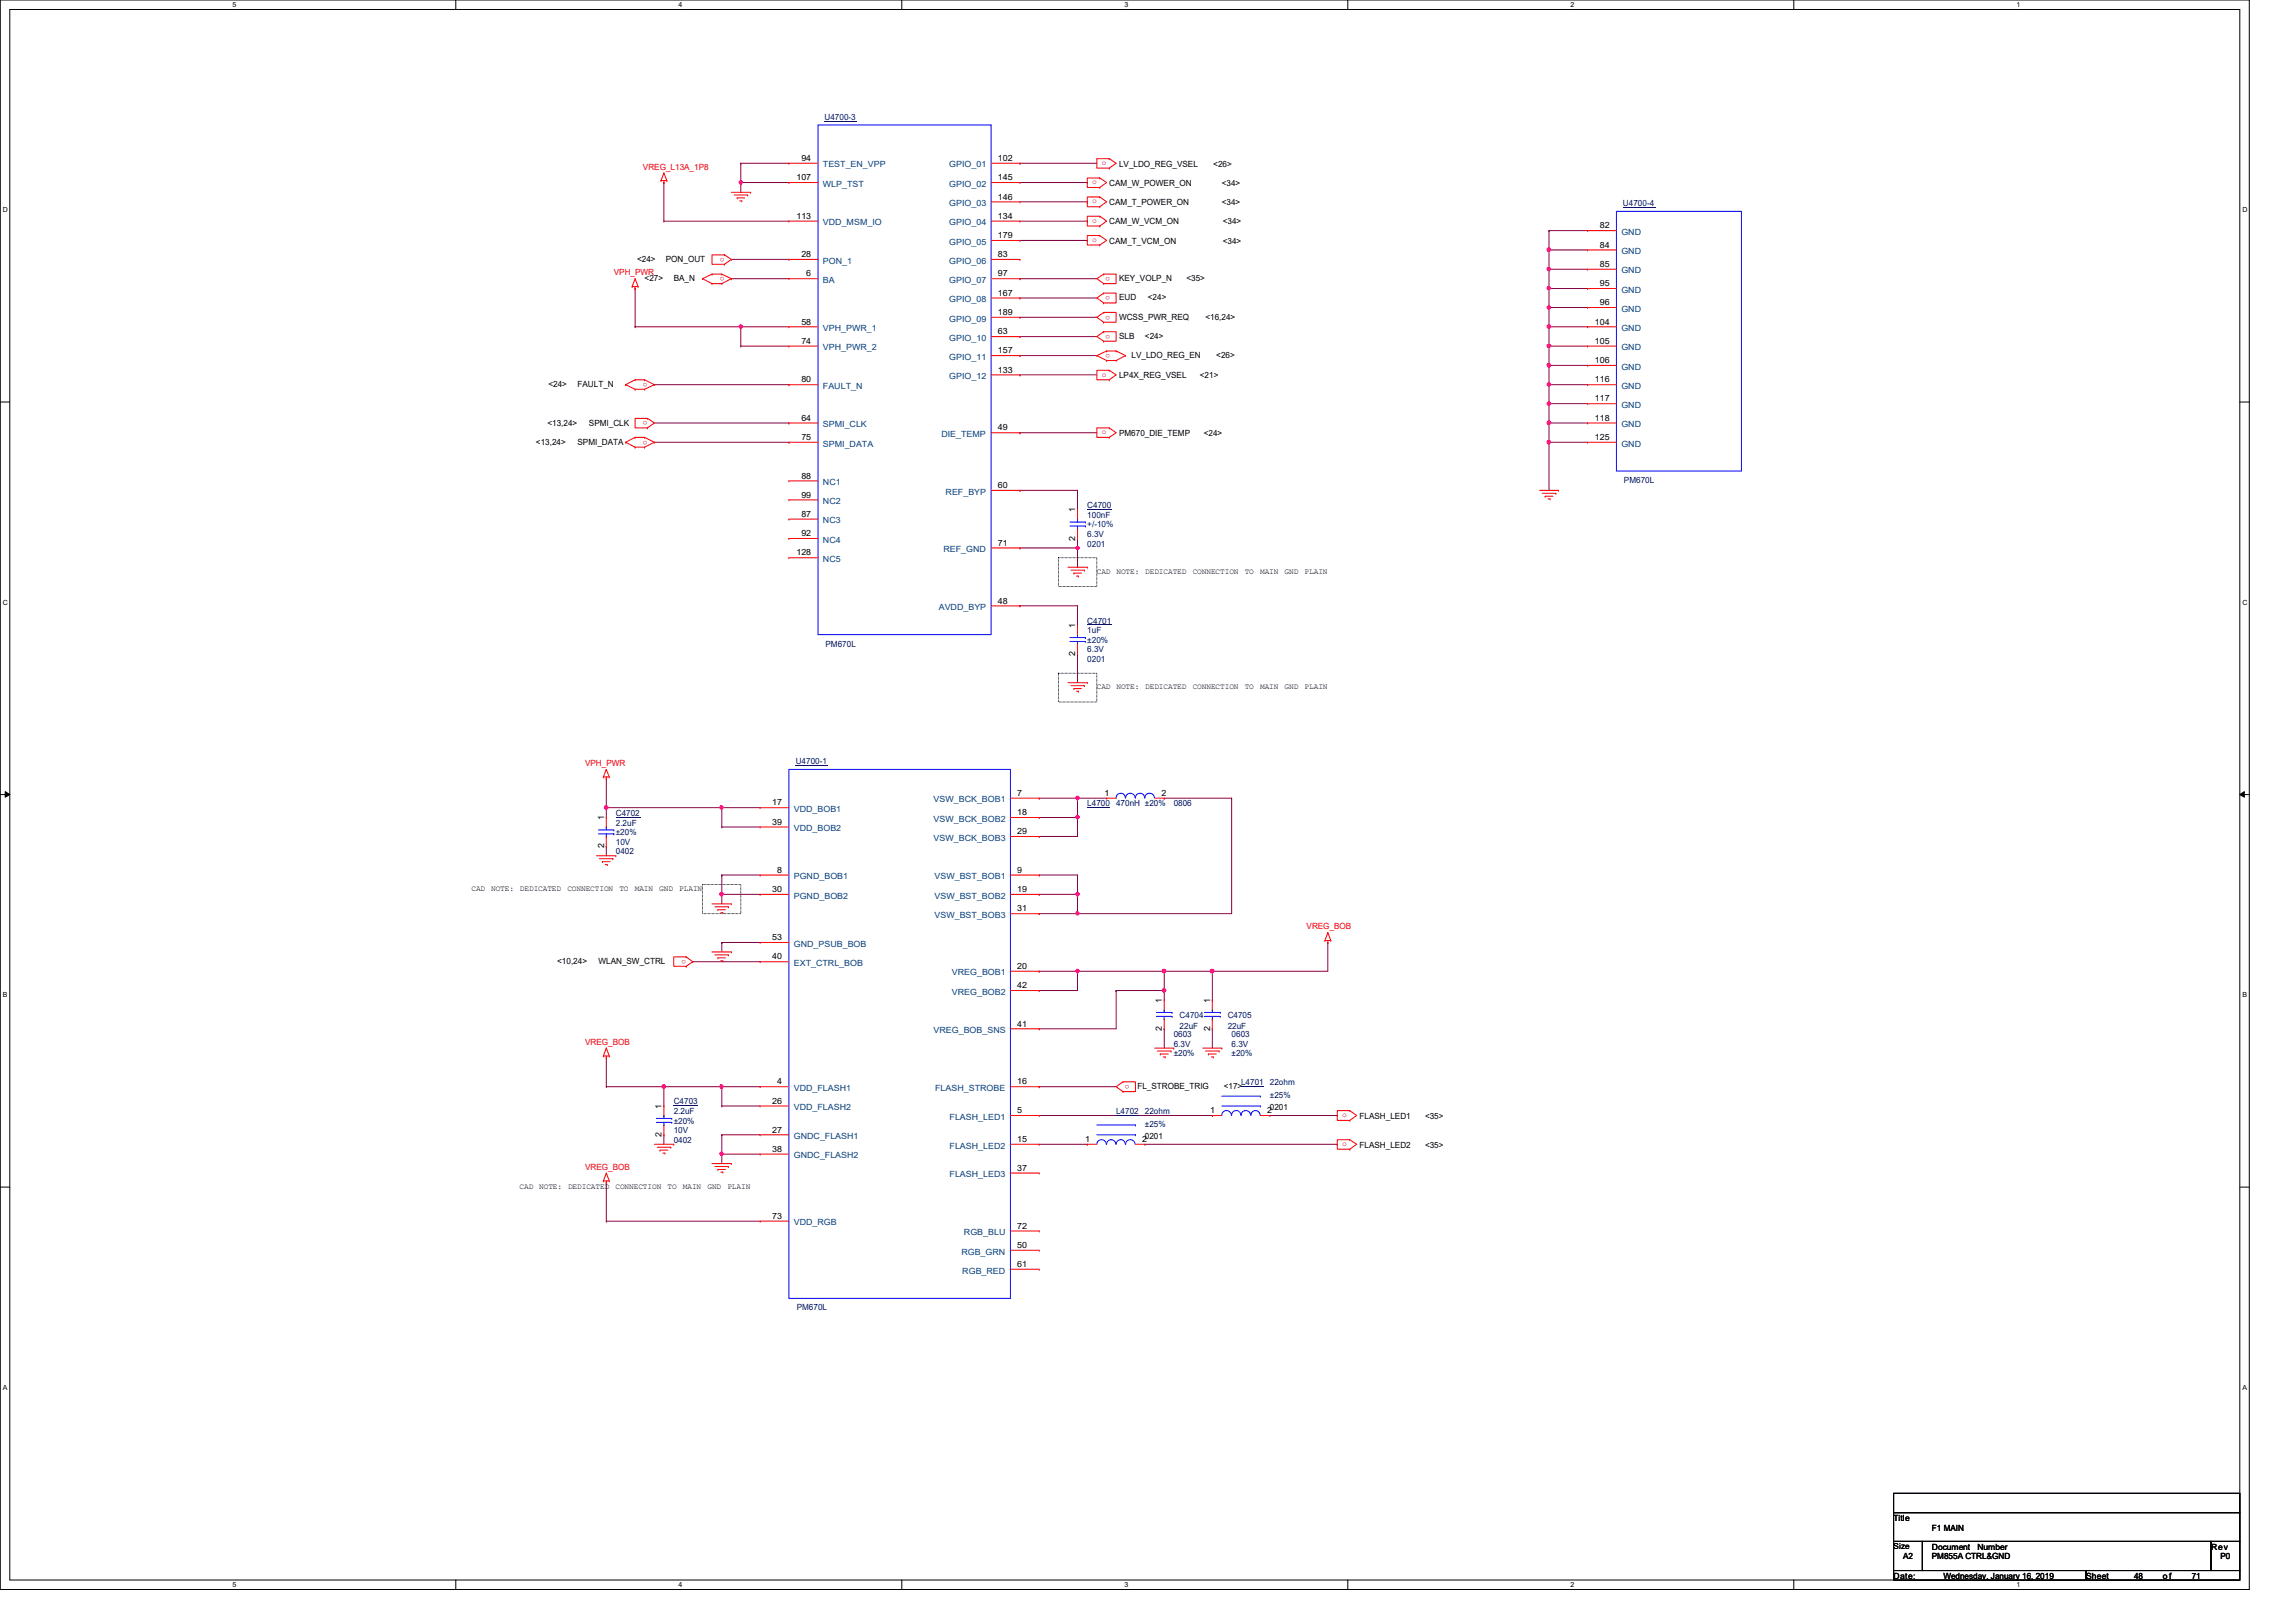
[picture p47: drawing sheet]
<svg xmlns="http://www.w3.org/2000/svg" width="297mm" height="210mm" viewBox="0 0 297 210" stroke-linecap="round" stroke-linejoin="round" font-family="sans-serif">
<defs><g id="words">
<g font-size="1.1" fill="#000080">
<text x="106.7" y="15.5">U4700-3</text>
<text x="210" y="26.7">U4700-4</text>
<text x="140.7" y="65.7">C4700</text>
<text x="210.1" y="62.5">PM670L</text>
<text x="140.7" y="67">100nF</text>
<text x="140.7" y="70.7">0201</text>
<text x="140.7" y="69.5">6.3V</text>
<text x="140.7" y="68.2">+/-10%</text>
<text x="106.8" y="83.7">PM670L</text>
<text x="140.7" y="80.7">C4701</text>
<text x="140.7" y="82">1uF</text>
<text x="140.7" y="83.2">±20%</text>
<text x="140.7" y="85.7">0201</text>
<text x="140.7" y="84.4">6.3V</text>
<text x="103" y="98.8">U4700-1</text>
<text x="79.7" y="105.6">C4702</text>
<text x="79.7" y="106.8">2.2uF</text>
<text x="140.7" y="104.4">L4700</text>
<text x="144.4" y="104.4">470nH ±20%</text>
<text x="151.8" y="104.4">0806</text>
<text x="79.7" y="110.6">0402</text>
<text x="79.7" y="109.3">10V</text>
<text x="79.7" y="108.1">±20%</text>
<text x="152.6" y="131.7">C4704</text>
<text x="158.8" y="131.7">C4705</text>
<text x="151.8" y="134.2">0603</text>
<text x="151.8" y="135.5">6.3V</text>
<text x="151.8" y="136.7">±20%</text>
<text x="152.6" y="133.2">22uF</text>
<text x="158.8" y="133.2">22uF</text>
<text x="159.3" y="134.2">0603</text>
<text x="159.3" y="135.5">6.3V</text>
<text x="159.3" y="136.7">±20%</text>
<text x="87.2" y="142.9">C4703</text>
<text x="160.6" y="140.4">L4701</text>
<text x="164.3" y="140.4">22ohm</text>
<text x="164.3" y="142.1">±25%</text>
<text x="87.2" y="144.2">2.2uF</text>
<text x="87.2" y="147.9">0402</text>
<text x="87.2" y="146.6">10V</text>
<text x="87.2" y="145.4">±20%</text>
<text x="144.4" y="144.2">L4702</text>
<text x="148.1" y="144.2">22ohm</text>
<text x="148.1" y="145.8">±25%</text>
<text x="103.1" y="169.5">PM670L</text>
</g>
<g font-size="1.1" fill="#f00">
<text x="83.2" y="22">VREG_L13A_1P8</text>
<text x="79.4" y="35.6">VPH_PWR</text>
<text x="75.7" y="99.1">VPH_PWR</text>
<text x="169" y="120.3">VREG_BOB</text>
<text x="75.7" y="135.2">VREG_BOB</text>
<text x="75.7" y="151.4">VREG_BOB</text>
</g>
<g font-size="1.1">
<text x="103" y="23.3">107</text>
<text x="103.7" y="20.8">94</text>
<text x="129.1" y="20.8">102</text>
<text x="129.1" y="23.3">145</text>
<text x="144.8" y="21.6">LV_LDO_REG_VSEL</text>
<text x="157" y="21.6">&lt;26&gt;</text>
<text x="103" y="28.3">113</text>
<text x="129.1" y="25.8">146</text>
<text x="129.1" y="28.3">134</text>
<text x="143.5" y="26.5">CAM_T_POWER_ON</text>
<text x="143.5" y="29">CAM_W_VCM_ON</text>
<text x="143.5" y="24.1">CAM_W_POWER_ON</text>
<text x="158.1" y="24.1">&lt;34&gt;</text>
<text x="158.1" y="26.5">&lt;34&gt;</text>
<text x="158.2" y="29">&lt;34&gt;</text>
<text x="207" y="29.5">82</text>
<text x="82.4" y="33.9">&lt;24&gt;</text>
<text x="86.1" y="33.9">PON_OUT</text>
<text x="103.7" y="33.3">28</text>
<text x="104.3" y="35.8">6</text>
<text x="129.1" y="30.8">179</text>
<text x="129.1" y="33.3">83</text>
<text x="129.1" y="35.8">97</text>
<text x="143.5" y="31.5">CAM_T_VCM_ON</text>
<text x="158.2" y="31.5">&lt;34&gt;</text>
<text x="207" y="32">84</text>
<text x="207" y="34.5">85</text>
<text x="83.4" y="36.4">&lt;27&gt;</text>
<text x="87.2" y="36.4">BA_N</text>
<text x="103.7" y="42">58</text>
<text x="129.1" y="38.3">167</text>
<text x="129.1" y="40.8">189</text>
<text x="144.8" y="36.4">KEY_VOLP_N</text>
<text x="144.8" y="41.4">WCSS_PWR_REQ</text>
<text x="144.8" y="38.9">EUD</text>
<text x="148.5" y="38.9">&lt;24&gt;</text>
<text x="153.5" y="36.4">&lt;35&gt;</text>
<text x="156" y="41.4">&lt;16,24&gt;</text>
<text x="206.3" y="42">104</text>
<text x="207" y="37">95</text>
<text x="207" y="39.5">96</text>
<text x="103.7" y="44.5">74</text>
<text x="129.1" y="43.3">63</text>
<text x="129.1" y="45.7">157</text>
<text x="144.8" y="43.9">SLB</text>
<text x="146.4" y="46.4">LV_LDO_REG_EN</text>
<text x="148.1" y="43.9">&lt;24&gt;</text>
<text x="157.3" y="46.4">&lt;26&gt;</text>
<text x="206.3" y="44.5">105</text>
<text x="206.3" y="47">106</text>
<text x="70.9" y="50.1">&lt;24&gt;</text>
<text x="74.7" y="50.1">FAULT_N</text>
<text x="103.7" y="49.5">80</text>
<text x="129.1" y="48.2">133</text>
<text x="144.8" y="49">LP4X_REG_VSEL</text>
<text x="155.2" y="49">&lt;21&gt;</text>
<text x="206.3" y="49.5">116</text>
<text x="206.3" y="51.9">117</text>
<text x="69.3" y="57.5">&lt;13,24&gt;</text>
<text x="70.8" y="55.1">&lt;13,24&gt;</text>
<text x="74.7" y="57.5">SPMI_DATA</text>
<text x="76.2" y="55.1">SPMI_CLK</text>
<text x="103.7" y="54.4">64</text>
<text x="103.7" y="56.9">75</text>
<text x="129.1" y="55.7">49</text>
<text x="144.8" y="56.4">PM670_DIE_TEMP</text>
<text x="155.7" y="56.4">&lt;24&gt;</text>
<text x="206.3" y="54.4">118</text>
<text x="206.3" y="56.9">125</text>
<text x="103.7" y="61.9">88</text>
<text x="103.7" y="64.4">99</text>
<text x="129.1" y="63.2">60</text>
<text x="103" y="71.9">128</text>
<text x="103.7" y="66.9">87</text>
<text x="103.7" y="69.4">92</text>
<text x="129.1" y="70.6">71</text>
<text x="139.1" y="70" transform="rotate(-90 139.1 70)">2</text>
<text x="139.1" y="66.3" transform="rotate(-90 139.1 66.3)">1</text>
<text x="129.1" y="78.1">48</text>
<text x="139.1" y="81.2" transform="rotate(-90 139.1 81.2)">1</text>
<text x="139.1" y="84.9" transform="rotate(-90 139.1 84.9)">2</text>
<text x="78.1" y="106.1" transform="rotate(-90 78.1 106.1)">1</text>
<text x="99.9" y="104.2">17</text>
<text x="99.9" y="106.7">39</text>
<text x="131.6" y="103">7</text>
<text x="131.6" y="105.5">18</text>
<text x="131.6" y="107.9">29</text>
<text x="142.9" y="103">1</text>
<text x="150.3" y="103">2</text>
<text x="78.1" y="109.8" transform="rotate(-90 78.1 109.8)">2</text>
<text x="100.5" y="112.9">8</text>
<text x="131.6" y="112.9">9</text>
<text x="99.9" y="115.4">30</text>
<text x="131.6" y="115.4">19</text>
<text x="131.6" y="117.9">31</text>
<text x="72.1" y="124.8">&lt;10,24&gt;</text>
<text x="77.4" y="124.8">WLAN_SW_CTRL</text>
<text x="99.9" y="121.7">53</text>
<text x="99.9" y="124.2">40</text>
<text x="131.6" y="125.4">20</text>
<text x="131.6" y="127.9">42</text>
<text x="150.3" y="129.8" transform="rotate(-90 150.3 129.8)">1</text>
<text x="156.5" y="129.8" transform="rotate(-90 156.5 129.8)">1</text>
<text x="131.6" y="132.8">41</text>
<text x="150.3" y="133.4" transform="rotate(-90 150.3 133.4)">2</text>
<text x="156.5" y="133.4" transform="rotate(-90 156.5 133.4)">2</text>
<text x="85.6" y="143.5" transform="rotate(-90 85.6 143.5)">1</text>
<text x="99.9" y="142.8">26</text>
<text x="100.5" y="140.3">4</text>
<text x="131.6" y="140.3">16</text>
<text x="147.1" y="140.9">FL_STROBE_TRIG</text>
<text x="158.3" y="140.9">&lt;17&gt;</text>
<text x="164.3" y="143.7">0201</text>
<text x="85.6" y="147.1" transform="rotate(-90 85.6 147.1)">2</text>
<text x="99.9" y="146.6">27</text>
<text x="99.9" y="149.1">38</text>
<text x="131.6" y="147.8">15</text>
<text x="131.6" y="144.1">5</text>
<text x="140.4" y="147.8">1</text>
<text x="147.8" y="147.8">2</text>
<text x="148.1" y="147.4">0201</text>
<text x="156.5" y="144.1">1</text>
<text x="164" y="144.1">2</text>
<text x="175.9" y="144.8">FLASH_LED1</text>
<text x="175.9" y="148.5">FLASH_LED2</text>
<text x="184.4" y="144.8">&lt;35&gt;</text>
<text x="184.4" y="148.5">&lt;35&gt;</text>
<text x="131.6" y="151.5">37</text>
<text x="99.9" y="157.7">73</text>
<text x="131.6" y="159">72</text>
<text x="131.6" y="161.5">50</text>
<text x="131.6" y="164">61</text>
<text x="245" y="196.8">Title</text>
<text x="245" y="200.4">Size</text>
<text x="246.2" y="201.8">A2</text>
<text x="249.9" y="200.5">Document</text>
<text x="249.9" y="201.8">PM855A CTRL&amp;GND</text>
<text x="249.9" y="198.1">F1 MAIN</text>
<text x="255.8" y="200.5">Number</text>
<text x="286" y="200.5">Rev</text>
<text x="287.3" y="201.8">P0</text>
<text x="245" y="204.3">Date:</text>
<text x="251.4" y="204.3">Wednesday, January 16, 2019</text>
<text x="269.9" y="204.3">Sheet</text>
<text x="276.1" y="204.3">48</text>
<text x="279.8" y="204.3">o f</text>
<text x="283.5" y="204.3">71</text>
</g>
<g font-size="1.1" fill="#004080">
<text x="106.5" y="21.7">TEST_EN_VPP</text>
<text x="122.8" y="21.7">GPIO_01</text>
<text x="106.5" y="24.2">WLP_TST</text>
<text x="106.5" y="29.2">VDD_MSM_IO</text>
<text x="122.8" y="24.2">GPIO_02</text>
<text x="122.8" y="26.7">GPIO_03</text>
<text x="122.8" y="29.2">GPIO_04</text>
<text x="106.5" y="34.1">PON_1</text>
<text x="122.8" y="31.7">GPIO_05</text>
<text x="122.8" y="34.1">GPIO_06</text>
<text x="209.8" y="30.4">GND</text>
<text x="209.8" y="32.9">GND</text>
<text x="209.8" y="35.4">GND</text>
<text x="106.5" y="36.6">BA</text>
<text x="122.8" y="36.6">GPIO_07</text>
<text x="122.8" y="39.1">GPIO_08</text>
<text x="122.8" y="41.6">GPIO_09</text>
<text x="209.8" y="37.9">GND</text>
<text x="209.8" y="40.3">GND</text>
<text x="106.5" y="42.8">VPH_PWR_1</text>
<text x="106.5" y="45.3">VPH_PWR_2</text>
<text x="122.8" y="44.1">GPIO_10</text>
<text x="122.8" y="46.6">GPIO_11</text>
<text x="209.8" y="42.8">GND</text>
<text x="209.8" y="45.3">GND</text>
<text x="209.8" y="47.8">GND</text>
<text x="106.5" y="50.3">FAULT_N</text>
<text x="122.8" y="49.1">GPIO_12</text>
<text x="209.8" y="50.3">GND</text>
<text x="209.8" y="52.8">GND</text>
<text x="106.5" y="55.3">SPMI_CLK</text>
<text x="106.5" y="57.8">SPMI_DATA</text>
<text x="121.8" y="56.6">DIE_TEMP</text>
<text x="209.8" y="55.3">GND</text>
<text x="209.8" y="57.8">GND</text>
<text x="106.5" y="62.8">NC1</text>
<text x="106.5" y="65.2">NC2</text>
<text x="122.3" y="64">REF_BYP</text>
<text x="106.5" y="67.7">NC3</text>
<text x="106.5" y="70.2">NC4</text>
<text x="122" y="71.5">REF_GND</text>
<text x="106.5" y="72.7">NC5</text>
<text x="121.5" y="79">AVDD_BYP</text>
<text x="102.7" y="105.1">VDD_BOB1</text>
<text x="102.7" y="107.6">VDD_BOB2</text>
<text x="120.8" y="103.8">VSW_BCK_BOB1</text>
<text x="120.8" y="106.3">VSW_BCK_BOB2</text>
<text x="102.7" y="113.8">PGND_BOB1</text>
<text x="120.8" y="108.8">VSW_BCK_BOB3</text>
<text x="120.9" y="113.8">VSW_BST_BOB1</text>
<text x="102.7" y="116.3">PGND_BOB2</text>
<text x="120.9" y="116.3">VSW_BST_BOB2</text>
<text x="120.9" y="118.8">VSW_BST_BOB3</text>
<text x="102.7" y="122.5">GND_PSUB_BOB</text>
<text x="102.7" y="125">EXT_CTRL_BOB</text>
<text x="123.1" y="126.2">VREG_BOB1</text>
<text x="123.1" y="128.7">VREG_BOB2</text>
<text x="120.8" y="133.7">VREG_BOB_SNS</text>
<text x="102.7" y="141.2">VDD_FLASH1</text>
<text x="102.7" y="143.7">VDD_FLASH2</text>
<text x="121" y="141.2">FLASH_STROBE</text>
<text x="102.7" y="147.4">GNDC_FLASH1</text>
<text x="102.7" y="149.9">GNDC_FLASH2</text>
<text x="122.8" y="148.6">FLASH_LED2</text>
<text x="122.8" y="144.9">FLASH_LED1</text>
<text x="122.8" y="152.4">FLASH_LED3</text>
<text x="102.7" y="158.6">VDD_RGB</text>
<text x="124.7" y="159.9">RGB_BLU</text>
<text x="124.4" y="162.3">RGB_GRN</text>
<text x="124.5" y="164.8">RGB_RED</text>
</g>
<g font-size="1" fill="#f00">
<text x="141.3" y="23.9">o</text>
<text x="142.5" y="21.4">o</text>
<text x="141.3" y="26.3">o</text>
<text x="141.3" y="28.8">o</text>
<text x="93.7" y="33.4" transform="rotate(180 93.7 33.4)">o</text>
<text x="93.7" y="35.9" transform="rotate(180 93.7 35.9)">o</text>
<text x="141.3" y="31.3">o</text>
<text x="143.6" y="35.9" transform="rotate(180 143.6 35.9)">o</text>
<text x="143.6" y="40.9" transform="rotate(180 143.6 40.9)">o</text>
<text x="143.6" y="38.4" transform="rotate(180 143.6 38.4)">o</text>
<text x="143.6" y="43.3" transform="rotate(180 143.6 43.3)">o</text>
<text x="143.6" y="45.8" transform="rotate(180 143.6 45.8)">o</text>
<text x="83.8" y="49.5" transform="rotate(180 83.8 49.5)">o</text>
<text x="142.5" y="48.8">o</text>
<text x="83.8" y="57" transform="rotate(180 83.8 57)">o</text>
<text x="83.8" y="54.5" transform="rotate(180 83.8 54.5)">o</text>
<text x="142.5" y="56.2">o</text>
<text x="88.8" y="124.2" transform="rotate(180 88.8 124.2)">o</text>
<text x="146.1" y="140.4" transform="rotate(180 146.1 140.4)">o</text>
<text x="173.6" y="144.6">o</text>
<text x="173.6" y="148.3">o</text>
</g>
<g font-size="1">
<text x="141.9" y="74.3">CAD</text>
<text x="144.4" y="74.3">NOTE:</text>
<text x="148.2" y="74.3">DEDICATED</text>
<text x="154.3" y="74.3">CONNECTION</text>
<text x="161" y="74.3">TO</text>
<text x="163" y="74.3">MAIN</text>
<text x="166.2" y="74.3">GND</text>
<text x="168.8" y="74.3">PLAIN</text>
<text x="141.9" y="89.2">CAD</text>
<text x="144.4" y="89.2">NOTE:</text>
<text x="148.2" y="89.2">DEDICATED</text>
<text x="154.3" y="89.2">CONNECTION</text>
<text x="161" y="89.2">TO</text>
<text x="163" y="89.2">MAIN</text>
<text x="166.2" y="89.2">GND</text>
<text x="168.8" y="89.2">PLAIN</text>
<text x="61" y="115.3">CAD</text>
<text x="63.5" y="115.3">NOTE:</text>
<text x="67.3" y="115.3">DEDICATED</text>
<text x="73.4" y="115.3">CONNECTION</text>
<text x="80.1" y="115.3">TO</text>
<text x="82.1" y="115.3">MAIN</text>
<text x="85.3" y="115.3">GND</text>
<text x="87.9" y="115.3">PLAIN</text>
<text x="67.2" y="153.9">CAD</text>
<text x="69.8" y="153.9">NOTE:</text>
<text x="73.5" y="153.9">DEDICATED</text>
<text x="79.6" y="153.9">CONNECTION</text>
<text x="86.4" y="153.9">TO</text>
<text x="88.3" y="153.9">MAIN</text>
<text x="91.5" y="153.9">GND</text>
<text x="94.1" y="153.9">PLAIN</text>
</g>
<g font-size=".9">
<text x="30.1" y=".9">5</text>
<text x="87.8" y=".9">4</text>
<text x="145.5" y=".9">3</text>
<text x="203.2" y=".9">2</text>
<text x="260.9" y=".9">1</text>
<text x=".4" y="27.4">D</text>
<text x="290.1" y="27.4">D</text>
<text x=".4" y="78.2">C</text>
<text x="290.1" y="78.2">C</text>
<text x=".4" y="129">B</text>
<text x="290.1" y="129">B</text>
<text x=".4" y="179.8">A</text>
<text x="290.1" y="179.8">A</text>
<text x="30.1" y="205.4">5</text>
<text x="87.8" y="205.4">4</text>
<text x="145.5" y="205.4">3</text>
<text x="203.2" y="205.4">2</text>
<text x="260.9" y="205.4">1</text>
</g>
</g></defs>
<path d="M0 0h291v205.7h-291zM1.3 1.2h288.5v203.3h-288.5z" fill="none" stroke="#000" stroke-width=".13"/>
<g fill="#fff">
<path d="M30.1 .1h.5v1h-.5z"/>
<path d="M30.1 204.6h.5v1h-.5z"/>
</g>
<path d="M59 0v1.2M59 204.5v1.2" fill="none" stroke="#000" stroke-width=".13"/>
<g fill="#fff">
<path d="M87.8 .1h.5v1h-.5z"/>
<path d="M87.8 204.6h.5v1h-.5z"/>
</g>
<path d="M116.7 0v1.2M116.7 204.5v1.2" fill="none" stroke="#000" stroke-width=".13"/>
<g fill="#fff">
<path d="M145.5 .1h.5v1h-.5z"/>
<path d="M145.5 204.6h.5v1h-.5z"/>
</g>
<path d="M174.4 0v1.2M174.4 204.5v1.2" fill="none" stroke="#000" stroke-width=".13"/>
<g fill="#fff">
<path d="M203.2 .1h.5v1h-.5z"/>
<path d="M203.2 204.6h.5v1h-.5z"/>
</g>
<path d="M232.1 0v1.2M232.1 204.5v1.2" fill="none" stroke="#000" stroke-width=".13"/>
<g fill="#fff">
<path d="M260.9 .1h.5v1h-.5z"/>
<path d="M260.9 204.6h.5v1h-.5z"/>
<path d="M.4 26.6h.6v1h-.6z"/>
<path d="M290.1 26.6h.6v1h-.6z"/>
<path d="M.4 77.4h.6v1h-.6z"/>
<path d="M290.1 77.4h.6v1h-.6z"/>
</g>
<path d="M0 52h1.3M289.8 52h1.2" fill="none" stroke="#000" stroke-width=".13"/>
<g fill="#fff">
<path d="M.4 128.2h.6v1h-.6z"/>
<path d="M290.1 128.2h.6v1h-.6z"/>
</g>
<path d="M0 102.8h1.3M.7 102.4l.6 .4-.6 .4zM289.8 102.8l.6-.4v.8zM289.8 102.8h1.2" fill="none" stroke="#000" stroke-width=".13"/>
<path d="M.7 102.4l.6 .4-.6 .4zM289.8 102.8l.6-.4v.8z" fill="#000"/>
<g fill="#fff">
<path d="M.4 179h.5v1h-.5z"/>
<path d="M290.1 179h.6v1h-.6z"/>
</g>
<path d="M136.9 72.2h5v3.7h-5zM136.9 87.1h5v3.7h-5zM90.9 114.5h4.9v3.7h-4.9zM0 153.6h1.3M289.8 153.6h1.2" fill="none" stroke="#000" stroke-width=".13"/>
<g fill="none" stroke="#800040" stroke-width=".13">
<path d="M95.8 21.1h.1M95.8 23.6h.1M95.8 21.1h6.3M95.8 21.1v2.5M95.8 23.6h6.3M131.9 21.1h.1M131.9 38.6h.1M131.9 21.1h10M131.9 38.6h10M148.1 148.1h24.9M164.3 144.4h8.7M173 144.4h.1"/>
<path d="M173 148.1h.1"/>
</g>
<path d="M95.7 23.4h.3l.1 .2-.1 .2h-.2h-.1z" fill-rule="evenodd" fill="#f0f"/>
<path d="M95.7 23.4h.3l.1 .2-.1 .2h-.2h-.1z" fill="none" stroke="#f0f" stroke-width=".13"/>
<g fill="none" stroke="#800040" stroke-width=".13">
<path d="M82.2 37.3h.1M82.2 37.3v5M85.9 23.6h.1M85.9 28.6h.1M85.9 23.6v5M85.9 28.6h16.2M94.6 33.6h.1M94.6 36.1h.1M94.6 33.6h7.5M94.6 36.1h7.5M95.8 23.6h.1M95.8 23.6v1.3"/>
<path d="M82.2 42.3h.1M82.2 42.3h13.6"/>
</g>
<path d="M95.7 42.1h.3l.1 .1-.1 .2-.2 .1-.1-.1z" fill-rule="evenodd" fill="#f0f"/>
<path d="M95.7 42.1h.3l.1 .1-.1 .2-.2 .1-.1-.1z" fill="none" stroke="#f0f" stroke-width=".13"/>
<g fill="none" stroke="#800040" stroke-width=".13">
<path d="M131.9 36.1h.1M131.9 36.1h10M84.7 49.8h17.4M84.7 54.7h17.4M84.7 57.2h17.4M95.8 44.8h.1M95.8 42.3h.1M95.8 44.8h6.3M95.8 42.3v2.5M95.8 42.3h6.3M102.1 49.8h.1M102.1 54.7h.1"/>
<path d="M102.1 57.2h.1M131.9 41.1h.1M131.9 43.6h.1M131.9 46h.1M131.9 48.5h.1M131.9 56h.1M131.9 41.1h10M131.9 43.6h10M131.9 46h10M131.9 48.5h10M131.9 56h10M131.9 63.5h.1"/>
<path d="M131.9 70.9h.1M131.9 63.5h7.5M131.9 70.9h7.5M139.4 69.7h.1M139.4 63.5h.1M139.4 70.9h.1M139.4 63.5v2.5M139.4 69.7v3.7M139.4 84.6h.1M139.4 84.6v3.7"/>
</g>
<path d="M139.2 70.8h.3l.1 .1-.1 .1-.1 .1-.2-.1z" fill-rule="evenodd" fill="#f0f"/>
<path d="M139.2 70.8h.3l.1 .1-.1 .1-.1 .1-.2-.1z" fill="none" stroke="#f0f" stroke-width=".13"/>
<path d="M131.9 78.4h.1M131.9 78.4h7.5M139.4 78.4h.1M139.4 78.4v2.5M78.4 104.5h.1M78.4 104.5h15" fill="none" stroke="#800040" stroke-width=".13"/>
<path d="M93.2 104.3h.3l.1 .2-.1 .2h-.2h-.1z" fill-rule="evenodd" fill="#f0f"/>
<path d="M93.2 104.3h.3l.1 .2-.1 .2h-.2h-.1z" fill="none" stroke="#f0f" stroke-width=".13"/>
<path d="M78.4 100.8h.1M78.4 100.8v3.7" fill="none" stroke="#800040" stroke-width=".13"/>
<path d="M78.2 104.3h.4l.1 .2-.1 .2h-.2h-.2z" fill-rule="evenodd" fill="#f0f"/>
<path d="M78.2 104.3h.4l.1 .2-.1 .2h-.2h-.2z" fill="none" stroke="#f0f" stroke-width=".13"/>
<g fill="none" stroke="#800040" stroke-width=".13">
<path d="M200.4 29.8h.1M200.4 32.3h.1M200.4 29.8v2.5M200.4 29.8h5M200.4 32.3h5M78.4 104.5h.1M78.4 109.5h.1M78.4 104.5v1.3M78.4 109.5v1.2M93.4 107h.1M93.4 104.5h.1M93.4 107h4.9"/>
<path d="M93.4 104.5v2.5M93.4 104.5h4.9"/>
</g>
<path d="M200.2 32.1h.3l.1 .2-.1 .2-.1 .1-.2-.1z" fill-rule="evenodd" fill="#f0f"/>
<path d="M200.2 32.1h.3l.1 .2-.1 .2-.1 .1-.2-.1z" fill="none" stroke="#f0f" stroke-width=".13"/>
<path d="M200.4 32.3h.1M200.4 34.8h.1M200.4 32.3v2.5M200.4 34.8h5M93.4 113.2h.1M93.4 113.2v2.5M93.4 113.2h4.9" fill="none" stroke="#800040" stroke-width=".13"/>
<path d="M200.2 34.6h.3l.1 .2-.1 .2-.1 .1-.2-.1z" fill-rule="evenodd" fill="#f0f"/>
<path d="M200.2 34.6h.3l.1 .2-.1 .2-.1 .1-.2-.1z" fill="none" stroke="#f0f" stroke-width=".13"/>
<path d="M200.4 34.8h.1M200.4 37.3h.1M200.4 34.8v5M200.4 37.3h5" fill="none" stroke="#800040" stroke-width=".13"/>
<path d="M200.2 39.6h.3l.1 .2-.1 .1-.1 .1-.2-.1z" fill-rule="evenodd" fill="#f0f"/>
<path d="M200.2 39.6h.3l.1 .2-.1 .1-.1 .1-.2-.1z" fill="none" stroke="#f0f" stroke-width=".13"/>
<path d="M200.2 37.1h.3l.1 .2-.1 .1-.1 .1-.2-.1z" fill-rule="evenodd" fill="#f0f"/>
<path d="M200.2 37.1h.3l.1 .2-.1 .1-.1 .1-.2-.1z" fill="none" stroke="#f0f" stroke-width=".13"/>
<path d="M93.4 115.7h.1M93.4 115.7h4.9M93.4 115.7v1.3" fill="none" stroke="#800040" stroke-width=".13"/>
<path d="M93.2 115.5h.3l.1 .2-.1 .2-.2 .1-.1-.1z" fill-rule="evenodd" fill="#f0f"/>
<path d="M93.2 115.5h.3l.1 .2-.1 .2-.2 .1-.1-.1z" fill="none" stroke="#f0f" stroke-width=".13"/>
<path d="M200.4 39.8h.1M200.4 39.8h5M200.4 39.8v2.5M200.4 42.3h.1M200.4 42.3h5" fill="none" stroke="#800040" stroke-width=".13"/>
<path d="M200.2 42.1h.3l.1 .1-.1 .2-.1 .1-.2-.1z" fill-rule="evenodd" fill="#f0f"/>
<path d="M200.2 42.1h.3l.1 .1-.1 .2-.1 .1-.2-.1z" fill="none" stroke="#f0f" stroke-width=".13"/>
<path d="M200.4 42.3h.1M200.4 44.8h.1M200.4 42.3v2.5M200.4 44.8h5" fill="none" stroke="#800040" stroke-width=".13"/>
<path d="M200.2 44.6h.3l.1 .1-.1 .2-.1 .1-.2-.1z" fill-rule="evenodd" fill="#f0f"/>
<path d="M200.2 44.6h.3l.1 .1-.1 .2-.1 .1-.2-.1z" fill="none" stroke="#f0f" stroke-width=".13"/>
<path d="M200.4 44.8h.1M200.4 47.3h.1M200.4 44.8v2.5M200.4 47.3h5M93.4 122h.1M93.4 122h4.9M93.4 122v1.2" fill="none" stroke="#800040" stroke-width=".13"/>
<path d="M200.2 47.1h.3l.1 .1-.1 .2-.1 .1-.2-.1z" fill-rule="evenodd" fill="#f0f"/>
<path d="M200.2 47.1h.3l.1 .1-.1 .2-.1 .1-.2-.1z" fill="none" stroke="#f0f" stroke-width=".13"/>
<path d="M200.4 47.3h.1M200.4 49.8h.1M200.4 47.3v2.5M200.4 49.8h5" fill="none" stroke="#800040" stroke-width=".13"/>
<path d="M200.2 49.6h.3l.1 .1-.1 .2-.1 .1-.2-.1z" fill-rule="evenodd" fill="#f0f"/>
<path d="M200.2 49.6h.3l.1 .1-.1 .2-.1 .1-.2-.1z" fill="none" stroke="#f0f" stroke-width=".13"/>
<path d="M200.4 49.8h.1M200.4 52.2h.1M200.4 49.8v4.9M200.4 52.2h5" fill="none" stroke="#800040" stroke-width=".13"/>
<path d="M200.2 54.5h.3l.1 .2-.1 .2h-.1h-.2z" fill-rule="evenodd" fill="#f0f"/>
<path d="M200.2 54.5h.3l.1 .2-.1 .2h-.1h-.2z" fill="none" stroke="#f0f" stroke-width=".13"/>
<path d="M200.2 52.1h.3l.1 .1-.1 .2-.1 .1-.2-.1z" fill-rule="evenodd" fill="#f0f"/>
<path d="M200.2 52.1h.3l.1 .1-.1 .2-.1 .1-.2-.1z" fill="none" stroke="#f0f" stroke-width=".13"/>
<path d="M200.4 54.7h.1M200.4 57.2h.1M200.4 54.7h5M200.4 54.7v2.5M200.4 57.2h5M89.6 124.5h.1M89.6 124.5h8.7" fill="none" stroke="#800040" stroke-width=".13"/>
<path d="M200.2 57h.3l.1 .2-.1 .2h-.1h-.2z" fill-rule="evenodd" fill="#f0f"/>
<path d="M200.2 57h.3l.1 .2-.1 .2h-.1h-.2z" fill="none" stroke="#f0f" stroke-width=".13"/>
<path d="M200.4 57.2h.1M200.4 57.2v6.3M85.9 146.9h.1M85.9 146.9v1.2M93.4 146.9h.1M93.4 146.9v2.5" fill="none" stroke="#800040" stroke-width=".13"/>
<path d="M93.2 149.2h.3l.1 .1-.1 .1-.2 .1-.1-.1z" fill-rule="evenodd" fill="#f0f"/>
<path d="M93.2 149.2h.3l.1 .1-.1 .1-.2 .1-.1-.1z" fill="none" stroke="#f0f" stroke-width=".13"/>
<path d="M85.9 140.6h.1M85.9 140.6h7.5M93.4 146.9h.1M93.4 149.4h.1M93.4 146.9h4.9M93.4 149.4h4.9M93.4 149.4v1.2" fill="none" stroke="#800040" stroke-width=".13"/>
<path d="M93.2 140.4h.3l.1 .2-.1 .2h-.2h-.1z" fill-rule="evenodd" fill="#f0f"/>
<path d="M93.2 140.4h.3l.1 .2-.1 .2h-.2h-.1z" fill="none" stroke="#f0f" stroke-width=".13"/>
<path d="M85.7 140.4h.3l.1 .2-.1 .2h-.2h-.1z" fill-rule="evenodd" fill="#f0f"/>
<path d="M85.7 140.4h.3l.1 .2-.1 .2h-.2h-.1z" fill="none" stroke="#f0f" stroke-width=".13"/>
<g fill="none" stroke="#800040" stroke-width=".13">
<path d="M134.4 103.3h.1M134.4 103.3h5M139.4 103.3h.1M139.4 103.3v2.5M78.4 136.9h.1M78.4 136.9v3.7M78.4 140.6h.1M78.4 153.1h.1M78.4 158h.1M78.4 140.6h7.5M78.4 153.1v4.9M78.4 158h19.9"/>
<path d="M85.9 140.6h.1M85.9 140.6v2.5M93.4 143.1h.1M93.4 140.6h.1M93.4 143.1h4.9M93.4 140.6v2.5M93.4 140.6h4.9"/>
</g>
<path d="M139.2 105.6h.3l.1 .1-.1 .2-.1 .1-.2-.1z" fill-rule="evenodd" fill="#f0f"/>
<path d="M139.2 105.6h.3l.1 .1-.1 .2-.1 .1-.2-.1z" fill="none" stroke="#f0f" stroke-width=".13"/>
<path d="M139.2 103.1h.3l.1 .2-.1 .1-.1 .1-.2-.1z" fill-rule="evenodd" fill="#f0f"/>
<path d="M139.2 103.1h.3l.1 .2-.1 .1-.1 .1-.2-.1z" fill="none" stroke="#f0f" stroke-width=".13"/>
<g fill="none" stroke="#800040" stroke-width=".13">
<path d="M134.4 108.2h.1M134.4 105.8h.1M134.4 118.2h.1M134.4 113.2h.1M134.4 105.8h5M134.4 113.2h5M139.4 103.3h.1M139.4 105.8h.1M139.4 113.2h.1M139.4 118.2h.1M139.4 105.8v2.4h-5M139.4 103.3h3.8"/>
<path d="M139.4 113.2v2.5M150.6 103.3h.1M150.6 103.3h8.7M159.3 103.3h.1M159.3 103.3v14.9h-24.9"/>
</g>
<path d="M139.2 118h.3l.1 .2-.1 .1-.1 .1-.2-.1z" fill-rule="evenodd" fill="#f0f"/>
<path d="M139.2 118h.3l.1 .2-.1 .1-.1 .1-.2-.1z" fill="none" stroke="#f0f" stroke-width=".13"/>
<path d="M134.4 115.7h.1M134.4 115.7h5M139.4 115.7h.1M139.4 115.7v2.5" fill="none" stroke="#800040" stroke-width=".13"/>
<path d="M139.2 115.5h.3l.1 .2-.1 .2-.1 .1-.2-.1z" fill-rule="evenodd" fill="#f0f"/>
<path d="M139.2 115.5h.3l.1 .2-.1 .2-.1 .1-.2-.1z" fill="none" stroke="#f0f" stroke-width=".13"/>
<path d="M134.4 125.7h.1M134.4 125.7h5M156.8 125.7h.1M156.8 125.7v3.7M171.8 122h.1M171.8 122v3.7h-15" fill="none" stroke="#800040" stroke-width=".13"/>
<path d="M156.6 125.5h.4l.1 .1-.1 .2-.2 .1-.2-.1z" fill-rule="evenodd" fill="#f0f"/>
<path d="M156.6 125.5h.4l.1 .1-.1 .2-.2 .1-.2-.1z" fill="none" stroke="#f0f" stroke-width=".13"/>
<path d="M134.4 128.2h.1M139.4 125.7h.1M139.4 125.7h17.4M139.4 125.7v2.5h-5M150.6 125.7h.1M150.6 125.7v2.5" fill="none" stroke="#800040" stroke-width=".13"/>
<path d="M150.4 125.5h.4v.1v.2l-.2 .1-.2-.1z" fill-rule="evenodd" fill="#f0f"/>
<path d="M150.4 125.5h.4v.1v.2l-.2 .1-.2-.1z" fill="none" stroke="#f0f" stroke-width=".13"/>
<path d="M139.2 125.5h.3l.1 .1-.1 .2-.1 .1-.2-.1z" fill-rule="evenodd" fill="#f0f"/>
<path d="M139.2 125.5h.3l.1 .1-.1 .2-.1 .1-.2-.1z" fill="none" stroke="#f0f" stroke-width=".13"/>
<path d="M134.4 133.1h.1M144.4 128.2h.1M144.4 128.2v4.9h-10M144.4 128.2h6.2" fill="none" stroke="#800040" stroke-width=".13"/>
<path d="M150.4 128h.4v.1v.2l-.2 .1-.2-.1z" fill-rule="evenodd" fill="#f0f"/>
<path d="M150.4 128h.4v.1v.2l-.2 .1-.2-.1z" fill="none" stroke="#f0f" stroke-width=".13"/>
<g fill="none" stroke="#800040" stroke-width=".13">
<path d="M131.9 26.1h8.8M131.9 28.6h8.8M131.9 23.6h8.8M131.9 31.1h8.8M140.7 26.1h.1M140.7 28.6h.1M140.7 23.6h.1M140.7 31.1h.1M150.6 128.2h.1M150.6 133.1h.1M150.6 128.2v1.2M150.6 133.1v2.5"/>
<path d="M156.8 133.1h.1M156.8 133.1v2.5M134.4 140.6h.1M134.4 148.1h6.3M134.4 144.4h22.4M134.4 140.6h10M140.7 148.1h.1M156.8 144.4h.1"/>
</g>
<g fill="none" stroke="#f00" stroke-width=".13">
<path d="M81.8 37.1h.1M81.8 37.1h.7M82.2 37.3h.1M82.2 36.1h.1M82.2 37.1v.2M82.2 36.1l.3 1M82.2 36.1l-.4 1M82.5 37.1h.1M85.5 23.4h.1M85.5 23.4h.8M85.9 23.6h.1M85.9 22.4h.1"/>
<path d="M85.9 23.4v.2M85.9 22.4l.4 1M85.9 22.4l-.4 1M86.3 23.4h.1M90.9 36.1h.1M90.9 36.1l1.2 .6M92.1 36.7h.1M92.1 35.5h.1M92.1 36.7h1.3M92.1 35.5l-1.2 .6M92.1 35.5h1.3M93.4 36.7h.1"/>
<path d="M93.4 35.5h.1M93.4 35.5l1.2 .6M93.7 34.2h.1M93.7 33h.1M93.7 33h-1.6v1.2h1.6M93.7 33l.9 .6-.9 .6M94.6 36.1h.1M94.6 24.9h2.5M94.6 36.1l-1.2 .6M95 25.2h1.7M95.4 25.6h.1M95.4 25.6h.9"/>
<path d="M95.7 26h.3M96 26h.1M96.7 25.2h.1M97.1 24.9h.1M102.1 21.1h.1M102.1 23.6h.1M102.1 28.6h.1M102.1 33.6h.1M102.1 36.1h.1M102.1 21.1h3.7M102.1 23.6h3.7M102.1 28.6h3.7"/>
<path d="M102.1 33.6h3.7M102.1 36.1h3.7M128.2 21.1h3.7M128.2 23.6h3.7M128.2 28.6h3.7M128.2 33.6h3.7M128.2 36.1h3.7M128.2 26.1h3.7M128.2 31.1h3.7M128.2 38.6h3.7M131.9 21.1h.1M131.9 23.6h.1"/>
<path d="M131.9 26.1h.1M131.9 28.6h.1M131.9 31.1h.1M131.9 33.6h.1M131.9 36.1h.1M131.9 38.6h.1M142.3 25.5h.1M142.3 26.8h.1M142.3 25.5h-1.6v1.3h1.6M142.3 28h.1M142.3 29.3h.1M142.3 28h-1.6v1.3h1.6"/>
<path d="M142.3 23h.1M142.3 24.3h.1M142.3 23h-1.6v1.3h1.6M142.3 30.5h.1M142.3 31.7h.1M142.3 30.5h-1.6v1.2h1.6M142.3 25.5l.9 .6-.9 .7M142.3 28l.9 .6-.9 .7M142.3 23l.9 .6-.9 .7M142.3 30.5l.9 .6-.9 .6M142.8 36.7h.1M142.8 35.5h.1"/>
<path d="M142.8 35.5h1.6v1.2h-1.6M142.8 39.2h.1M142.8 37.9h.1M142.8 37.9h1.6v1.3h-1.6M142.8 35.5l-.9 .6 .9 .6M142.8 37.9l-.9 .7 .9 .6M143.5 20.5h.1M143.5 21.8h.1M143.5 20.5h-1.6v1.3h1.6M143.5 20.5l.9 .6-.9 .7M205.4 29.8h.1M205.4 32.3h.1"/>
<path d="M205.4 34.8h.1M205.4 37.3h.1M205.4 39.8h.1M205.4 29.8h3.7M205.4 32.3h3.7M205.4 34.8h3.7M205.4 37.3h3.7M205.4 39.8h3.7M80.9 49.8h.1M80.9 57.2h.1M80.9 49.8l1.3 .6M80.9 57.2l1.3 .7"/>
<path d="M82.2 50.4h.1M82.2 49.1h.1M82.2 57.9h.1M82.2 56.6h.1M82.2 50.4h1.2M82.2 49.1l-1.3 .7M82.2 49.1h1.2M82.2 57.9h1.2M82.2 56.6l-1.3 .6M82.2 56.6h1.2M83.4 50.4h.1M83.4 49.1h.1"/>
<path d="M83.4 57.9h.1M83.4 56.6h.1M83.4 49.1l1.3 .7M83.4 56.6l1.3 .6M83.8 55.4h.1M83.8 54.1h.1M83.8 54.1h-1.6v1.3h1.6M83.8 54.1l.9 .6-.9 .7M84.7 49.8h.1M84.7 57.2h.1M84.7 49.8l-1.3 .6M84.7 57.2l-1.3 .7"/>
<path d="M102.1 42.3h.1M102.1 44.8h.1M102.1 49.8h.1M102.1 54.7h.1M102.1 57.2h.1M102.1 42.3h3.7M102.1 44.8h3.7M102.1 49.8h3.7M102.1 54.7h3.7M102.1 57.2h3.7M128.2 41.1h3.7M128.2 43.6h3.7"/>
<path d="M128.2 46h3.7M128.2 48.5h3.7M128.2 56h3.7M131.9 41.1h.1M131.9 43.6h.1M131.9 46h.1M131.9 48.5h.1M131.9 56h.1M141.9 46h.1M141.9 46l1.3 .7M142.8 41.7h.1M142.8 40.4h.1"/>
<path d="M142.8 40.4h1.6v1.3h-1.6M142.8 44.2h.1M142.8 42.9h.1M142.8 42.9h1.6v1.3h-1.6M142.8 40.4l-.9 .7 .9 .6M142.8 42.9l-.9 .7 .9 .6M143.2 46.7h.1M143.2 45.4h.1M143.2 46.7h1.2M143.2 45.4h1.2M143.2 45.4l-1.3 .6M143.5 47.9h.1"/>
<path d="M143.5 49.1h.1M143.5 47.9h-1.6v1.2h1.6M143.5 55.4h.1M143.5 56.6h.1M143.5 55.4h-1.6v1.2h1.6M143.5 47.9l.9 .6-.9 .6M143.5 55.4l.9 .6-.9 .6M144.4 46.7h.1M144.4 45.4h.1M144.4 45.4l1.2 .6M145.6 46h.1M145.6 46l-1.2 .7"/>
<path d="M205.4 42.3h.1M205.4 44.8h.1M205.4 47.3h.1M205.4 49.8h.1M205.4 52.2h.1M205.4 54.7h.1M205.4 57.2h.1M205.4 42.3h3.7M205.4 44.8h3.7M205.4 49.8h3.7M205.4 54.7h3.7M205.4 57.2h3.7"/>
<path d="M205.4 47.3h3.7M205.4 52.2h3.7M102.1 62.2h.1M102.1 64.7h.1M102.1 67.2h.1M102.1 69.7h.1M102.1 72.2h.1M102.1 62.2h3.7M102.1 64.7h3.7M102.1 67.2h3.7M102.1 69.7h3.7M102.1 72.2h3.7"/>
<path d="M128.2 63.5h3.7M128.2 70.9h3.7M128.2 78.4h3.7M131.9 63.5h.1M131.9 70.9h.1M131.9 78.4h.1M138.2 73.4h2.5M138.6 73.8h1.7M138.9 74.2h.1M138.9 74.2h1M139.3 74.5h.2M139.4 66h.1"/>
<path d="M139.4 69.7h.1M139.4 66v1.2M139.4 68.5v1.2M139.5 74.5h.1M140.3 73.8h.1M140.7 73.4h.1M199.2 63.5h2.4M199.5 63.8h1.8M199.9 64.2h.1M199.9 64.2h1M200.3 64.6h.2M200.5 64.6h.1"/>
<path d="M201.3 63.8h.1M201.6 63.5h.1M78.4 99.6h.1M78.4 99.6l.4 .9M78.4 99.6l-.3 .9M138.2 88.3h2.5M138.6 88.7h1.7M138.9 89.1h.1M138.9 89.1h1M139.3 89.5h.2M139.4 80.9h.1M139.4 84.6h.1"/>
<path d="M139.4 80.9v1.2M139.4 83.4v1.2M139.5 89.5h.1M140.3 88.7h.1M140.7 88.3h.1M77.2 110.7h2.5M77.6 111.1h1.7M77.9 111.5h.1M77.9 111.5h1M78.1 100.5h.1M78.1 100.5h.7M78.3 111.9h.3"/>
<path d="M78.4 100.8h.1M78.4 105.8h.1M78.4 109.5h.1M78.4 100.5v.3M78.4 105.8v1.2M78.4 108.2v1.3M78.6 111.9h.1M78.8 100.5h.1M79.3 111.1h.1M79.7 110.7h.1M92.1 117h2.5M92.5 117.3h1.7"/>
<path d="M92.9 117.7h.1M92.9 117.7h.9M93.3 118.1h.2M93.5 118.1h.1M94.2 117.3h.1M94.6 117h.1M98.3 104.5h.1M98.3 107h.1M98.3 113.2h.1M98.3 115.7h.1M98.3 104.5h3.8M98.3 107h3.8"/>
<path d="M98.3 113.2h3.8M98.3 115.7h3.8M130.7 103.3h3.7M130.7 113.2h3.7M130.7 115.7h3.7M130.7 105.8h3.7M130.7 108.2h3.7M130.7 118.2h3.7M134.4 103.3h.1M134.4 105.8h.1M134.4 108.2h.1M134.4 113.2h.1"/>
<path d="M134.4 115.7h.1M134.4 118.2h.1M143.2 103.3h.1M143.2 103.3h1.2M149.4 103.3h1.2M150.6 103.3h.1M78.1 136.7h.1M78.1 136.7h.7M78.4 136.9h.1M78.4 135.6h.1M78.4 136.7v.2M78.4 135.6l.4 1.1"/>
<path d="M78.4 135.6l-.3 1.1M78.8 136.7h.1M88.8 125.1h.1M88.8 123.8h.1M88.8 123.8h-1.6v1.3h1.6M88.8 123.8l.8 .7-.8 .6M92.1 123.2h2.5M92.5 123.6h1.7M92.9 124h.1M92.9 124h.9M93.3 124.3h.2M93.5 124.3h.1"/>
<path d="M94.2 123.6h.1M94.6 123.2h.1M98.3 122h.1M98.3 124.5h.1M98.3 122h3.8M98.3 124.5h3.8M130.7 133.1h3.7M130.7 125.7h3.7M130.7 128.2h3.7M134.4 133.1h.1M134.4 125.7h.1M134.4 128.2h.1"/>
<path d="M145.3 140h.1M145.3 140h1.6v1.3h-1.6M145.3 140l-.9 .6 .9 .7M149.4 135.6h2.4M149.7 136h1.8M150.1 136.4h.1M150.1 136.4h1M150.5 136.8h.2M150.6 129.4h.1M150.6 133.1h.1M150.6 129.4v1.3M150.6 131.9v1.2"/>
<path d="M150.7 136.8h.1M151.5 136h.1M151.8 135.6h.1M155.6 135.6h2.5M156 136h1.7M156.3 136.4h.1M156.3 136.4h1M156.7 136.8h.3M156.8 129.4h.1M156.8 133.1h.1M156.8 129.4v1.3M156.8 131.9v1.2"/>
<path d="M157 136.8h.1M157.7 136h.1M158.1 135.6h.1M171.4 121.7h.1M171.4 121.7h.8M171.8 122h.1M171.8 120.7h.1M171.8 121.7v.3M171.8 120.7l.4 1M171.8 120.7l-.4 1M172.2 121.7h.1M78.1 152.8h.1"/>
<path d="M78.1 152.8h.7M78.4 153.1h.1M78.4 151.8h.1M78.4 152.8v.3M78.4 151.8l.4 1M78.4 151.8l-.3 1M78.8 152.8h.1M84.7 148.1h2.5M85 148.5h1.8M85.4 148.8h.1M85.4 148.8h1M85.8 149.2h.2"/>
<path d="M85.9 143.1h.1M85.9 146.9h.1M85.9 143.1v1.3M85.9 145.6v1.3M86 149.2h.1M86.8 148.5h.1M87.2 148.1h.1M92.1 150.6h2.5M92.5 151h1.7M92.9 151.3h.1M92.9 151.3h.9M93.3 151.7h.2"/>
<path d="M93.5 151.7h.1M94.2 151h.1M94.6 150.6h.1M98.3 140.6h.1M98.3 143.1h.1M98.3 146.9h.1M98.3 149.4h.1M98.3 158h.1M98.3 140.6h3.8M98.3 143.1h3.8M98.3 146.9h3.8M98.3 149.4h3.8"/>
<path d="M98.3 158h3.8M130.7 148.1h3.7M130.7 144.4h3.7M130.7 140.6h3.7M130.7 159.3h3.7M130.7 151.8h3.7M134.4 159.3h.1M134.4 151.8h.1M134.4 148.1h.1M134.4 144.4h.1M134.4 140.6h.1M140.7 148.1h.1"/>
<path d="M140.7 148.1h1.2M145.3 141.3h.1M146.9 148.1h1.2M148.1 148.1h.1M156.8 144.4h.1M156.8 144.4h1.3M163.1 144.4h1.2M164.3 144.4h.1M174.6 143.7h.1M174.6 145h.1M174.6 143.7h-1.6v1.3h1.6M174.6 147.5h.1"/>
<path d="M174.6 148.7h.1M174.6 147.5h-1.6v1.2h1.6M174.6 143.7l.9 .7-.9 .6M174.6 147.5l.9 .6-.9 .6M130.7 161.8h3.7M130.7 164.3h3.7M134.4 161.8h.1M134.4 164.3h.1"/>
</g>
<path d="M245 193.3h44.8v2.4h-44.8zM245 195.7h44.8v3.8h-44.8zM245 199.5h3.7v3.7h-3.7zM248.7 199.5h37.3v3.7h-37.3zM286 199.5h3.8v3.7h-3.8zM245 203.2h24.9v1.3h-24.9zM269.9 203.2h19.9v1.3h-19.9z" fill="none" stroke="#000" stroke-width=".13"/>
<g fill="none" stroke="#00f" stroke-width=".13">
<path d="M105.8 16.2h22.4v65.9h-22.4zM209.1 27.3h16.2v33.7h-16.2zM138.4 67.6h2M138.4 68.1h2M139.4 67.2h.1M139.4 68.5h.1M139.4 67.2v.4M139.4 68.1v.4M140.4 67.6h.1M140.4 68.1h.1M102.1 99.6h28.6v68.4h-28.6zM138.4 82.5h2"/>
<path d="M138.4 83h2M139.4 82.1h.1M139.4 83.4h.1M139.4 82.1v.4M139.4 83v.4M140.4 82.5h.1M140.4 83h.1M77.4 107.4h2M77.4 107.9h2M78.4 107h.1M78.4 108.2h.1M78.4 107v.4"/>
<path d="M78.4 107.9v.3M79.4 107.4h.1M79.4 107.9h.1M145.6 103.3a.59 .59 0 0 0-.6-.6 .59 .59 0 0 0-.6 .6M146.9 103.3a.61 .61 0 0 0-.7-.6 .61 .61 0 0 0-.6 .6M148.1 103.3a.59 .59 0 0 0-.6-.6 .59 .59 0 0 0-.6 .6M149.3 103.3a.61 .61 0 0 0-.6-.6 .61 .61 0 0 0-.6 .6M149.6 131h2M149.6 131.5h2M150.6 130.7h.1M150.6 131.9h.1M150.6 130.7v.3"/>
<path d="M150.6 131.5v.4M151.6 131h.1M151.6 131.5h.1M155.8 131h2.1M155.8 131.5h2.1M156.8 130.7h.1M156.8 131.9h.1M156.8 130.7v.3M156.8 131.5v.4M157.9 131h.1M157.9 131.5h.1M84.9 144.7h2"/>
<path d="M84.9 145.2h2M85.9 144.4h.1M85.9 145.6h.1M85.9 144.4v.3M85.9 145.2v.4M86.9 144.7h.1M86.9 145.2h.1M141.9 148.1a.61 .61 0 0 1 .6-.6 .61 .61 0 0 1 .6 .6M141.9 146.9h5M141.9 145.6h5M143.2 148.1a.59 .59 0 0 1 .6-.6 .59 .59 0 0 1 .6 .6M144.4 148.1a.59 .59 0 0 1 .6-.6 .59 .59 0 0 1 .6 .6"/>
<path d="M145.6 148.1a.61 .61 0 0 1 .6-.6 .61 .61 0 0 1 .7 .6M146.9 146.9h.1M146.9 145.6h.1M158.1 143.1h5M158.1 141.9h5M159.3 144.3a.61 .61 0 0 0-.6-.6 .61 .61 0 0 0-.6 .7M160.5 144.3a.59 .59 0 0 0-.6-.6 .59 .59 0 0 0-.6 .7M161.8 144.3a.61 .61 0 0 0-.6-.6 .61 .61 0 0 0-.6 .7M163 144.3a.59 .59 0 0 0-.6-.6 .59 .59 0 0 0-.6 .7M163.1 143.1h.1M163.1 141.9h.1"/>
</g>
<path d="M106.7 15.7h4.1M210 26.8h4.1M140.7 65.9h3.1M103 99h4.1M140.7 80.9h3.1M79.7 105.7h3.1M140.7 104.5h2.9M87.2 143.1h3.1M144.4 144.4h3M160.6 140.6h2.9" fill="none" stroke="#000080" stroke-width=".13"/>
<path d="M95.7 23.4h.3l.1 .2-.1 .2h-.2h-.1z" fill-rule="evenodd" fill="#f0f"/>
<path d="M95.7 23.4h.3l.1 .2-.1 .2h-.2h-.1z" fill="none" stroke="#f0f" stroke-width=".13"/>
<path d="M95.7 42.1h.3l.1 .1-.1 .2-.2 .1-.1-.1z" fill-rule="evenodd" fill="#f0f"/>
<path d="M95.7 42.1h.3l.1 .1-.1 .2-.2 .1-.1-.1z" fill="none" stroke="#f0f" stroke-width=".13"/>
<path d="M139.2 70.8h.3l.1 .1-.1 .1-.1 .1-.2-.1z" fill-rule="evenodd" fill="#f0f"/>
<path d="M139.2 70.8h.3l.1 .1-.1 .1-.1 .1-.2-.1z" fill="none" stroke="#f0f" stroke-width=".13"/>
<path d="M93.2 104.3h.3l.1 .2-.1 .2h-.2h-.1z" fill-rule="evenodd" fill="#f0f"/>
<path d="M93.2 104.3h.3l.1 .2-.1 .2h-.2h-.1z" fill="none" stroke="#f0f" stroke-width=".13"/>
<path d="M78.2 104.3h.4l.1 .2-.1 .2h-.2h-.2z" fill-rule="evenodd" fill="#f0f"/>
<path d="M78.2 104.3h.4l.1 .2-.1 .2h-.2h-.2z" fill="none" stroke="#f0f" stroke-width=".13"/>
<path d="M200.2 32.1h.3l.1 .2-.1 .2-.1 .1-.2-.1z" fill-rule="evenodd" fill="#f0f"/>
<path d="M200.2 32.1h.3l.1 .2-.1 .2-.1 .1-.2-.1z" fill="none" stroke="#f0f" stroke-width=".13"/>
<path d="M200.2 34.6h.3l.1 .2-.1 .2-.1 .1-.2-.1z" fill-rule="evenodd" fill="#f0f"/>
<path d="M200.2 34.6h.3l.1 .2-.1 .2-.1 .1-.2-.1z" fill="none" stroke="#f0f" stroke-width=".13"/>
<path d="M200.2 39.6h.3l.1 .2-.1 .1-.1 .1-.2-.1z" fill-rule="evenodd" fill="#f0f"/>
<path d="M200.2 39.6h.3l.1 .2-.1 .1-.1 .1-.2-.1z" fill="none" stroke="#f0f" stroke-width=".13"/>
<path d="M200.2 37.1h.3l.1 .2-.1 .1-.1 .1-.2-.1z" fill-rule="evenodd" fill="#f0f"/>
<path d="M200.2 37.1h.3l.1 .2-.1 .1-.1 .1-.2-.1z" fill="none" stroke="#f0f" stroke-width=".13"/>
<path d="M93.2 115.5h.3l.1 .2-.1 .2-.2 .1-.1-.1z" fill-rule="evenodd" fill="#f0f"/>
<path d="M93.2 115.5h.3l.1 .2-.1 .2-.2 .1-.1-.1z" fill="none" stroke="#f0f" stroke-width=".13"/>
<path d="M200.2 42.1h.3l.1 .1-.1 .2-.1 .1-.2-.1z" fill-rule="evenodd" fill="#f0f"/>
<path d="M200.2 42.1h.3l.1 .1-.1 .2-.1 .1-.2-.1z" fill="none" stroke="#f0f" stroke-width=".13"/>
<path d="M200.2 44.6h.3l.1 .1-.1 .2-.1 .1-.2-.1z" fill-rule="evenodd" fill="#f0f"/>
<path d="M200.2 44.6h.3l.1 .1-.1 .2-.1 .1-.2-.1z" fill="none" stroke="#f0f" stroke-width=".13"/>
<path d="M200.2 47.1h.3l.1 .1-.1 .2-.1 .1-.2-.1z" fill-rule="evenodd" fill="#f0f"/>
<path d="M200.2 47.1h.3l.1 .1-.1 .2-.1 .1-.2-.1z" fill="none" stroke="#f0f" stroke-width=".13"/>
<path d="M200.2 49.6h.3l.1 .1-.1 .2-.1 .1-.2-.1z" fill-rule="evenodd" fill="#f0f"/>
<path d="M200.2 49.6h.3l.1 .1-.1 .2-.1 .1-.2-.1z" fill="none" stroke="#f0f" stroke-width=".13"/>
<path d="M200.2 54.5h.3l.1 .2-.1 .2h-.1h-.2z" fill-rule="evenodd" fill="#f0f"/>
<path d="M200.2 54.5h.3l.1 .2-.1 .2h-.1h-.2z" fill="none" stroke="#f0f" stroke-width=".13"/>
<path d="M200.2 52.1h.3l.1 .1-.1 .2-.1 .1-.2-.1z" fill-rule="evenodd" fill="#f0f"/>
<path d="M200.2 52.1h.3l.1 .1-.1 .2-.1 .1-.2-.1z" fill="none" stroke="#f0f" stroke-width=".13"/>
<path d="M200.2 57h.3l.1 .2-.1 .2h-.1h-.2z" fill-rule="evenodd" fill="#f0f"/>
<path d="M200.2 57h.3l.1 .2-.1 .2h-.1h-.2z" fill="none" stroke="#f0f" stroke-width=".13"/>
<path d="M93.2 149.2h.3l.1 .1-.1 .1-.2 .1-.1-.1z" fill-rule="evenodd" fill="#f0f"/>
<path d="M93.2 149.2h.3l.1 .1-.1 .1-.2 .1-.1-.1z" fill="none" stroke="#f0f" stroke-width=".13"/>
<path d="M93.2 140.4h.3l.1 .2-.1 .2h-.2h-.1z" fill-rule="evenodd" fill="#f0f"/>
<path d="M93.2 140.4h.3l.1 .2-.1 .2h-.2h-.1z" fill="none" stroke="#f0f" stroke-width=".13"/>
<path d="M85.7 140.4h.3l.1 .2-.1 .2h-.2h-.1z" fill-rule="evenodd" fill="#f0f"/>
<path d="M85.7 140.4h.3l.1 .2-.1 .2h-.2h-.1z" fill="none" stroke="#f0f" stroke-width=".13"/>
<path d="M139.2 105.6h.3l.1 .1-.1 .2-.1 .1-.2-.1z" fill-rule="evenodd" fill="#f0f"/>
<path d="M139.2 105.6h.3l.1 .1-.1 .2-.1 .1-.2-.1z" fill="none" stroke="#f0f" stroke-width=".13"/>
<path d="M139.2 103.1h.3l.1 .2-.1 .1-.1 .1-.2-.1z" fill-rule="evenodd" fill="#f0f"/>
<path d="M139.2 103.1h.3l.1 .2-.1 .1-.1 .1-.2-.1z" fill="none" stroke="#f0f" stroke-width=".13"/>
<path d="M139.2 118h.3l.1 .2-.1 .1-.1 .1-.2-.1z" fill-rule="evenodd" fill="#f0f"/>
<path d="M139.2 118h.3l.1 .2-.1 .1-.1 .1-.2-.1z" fill="none" stroke="#f0f" stroke-width=".13"/>
<path d="M139.2 115.5h.3l.1 .2-.1 .2-.1 .1-.2-.1z" fill-rule="evenodd" fill="#f0f"/>
<path d="M139.2 115.5h.3l.1 .2-.1 .2-.1 .1-.2-.1z" fill="none" stroke="#f0f" stroke-width=".13"/>
<path d="M156.6 125.5h.4l.1 .1-.1 .2-.2 .1-.2-.1z" fill-rule="evenodd" fill="#f0f"/>
<path d="M156.6 125.5h.4l.1 .1-.1 .2-.2 .1-.2-.1z" fill="none" stroke="#f0f" stroke-width=".13"/>
<path d="M150.4 125.5h.4v.1v.2l-.2 .1-.2-.1z" fill-rule="evenodd" fill="#f0f"/>
<path d="M150.4 125.5h.4v.1v.2l-.2 .1-.2-.1z" fill="none" stroke="#f0f" stroke-width=".13"/>
<path d="M139.2 125.5h.3l.1 .1-.1 .2-.1 .1-.2-.1z" fill-rule="evenodd" fill="#f0f"/>
<path d="M139.2 125.5h.3l.1 .1-.1 .2-.1 .1-.2-.1z" fill="none" stroke="#f0f" stroke-width=".13"/>
<path d="M150.4 128h.4v.1v.2l-.2 .1-.2-.1z" fill-rule="evenodd" fill="#f0f"/>
<path d="M150.4 128h.4v.1v.2l-.2 .1-.2-.1z" fill="none" stroke="#f0f" stroke-width=".13"/>
<use href="#words"/>
</svg>
